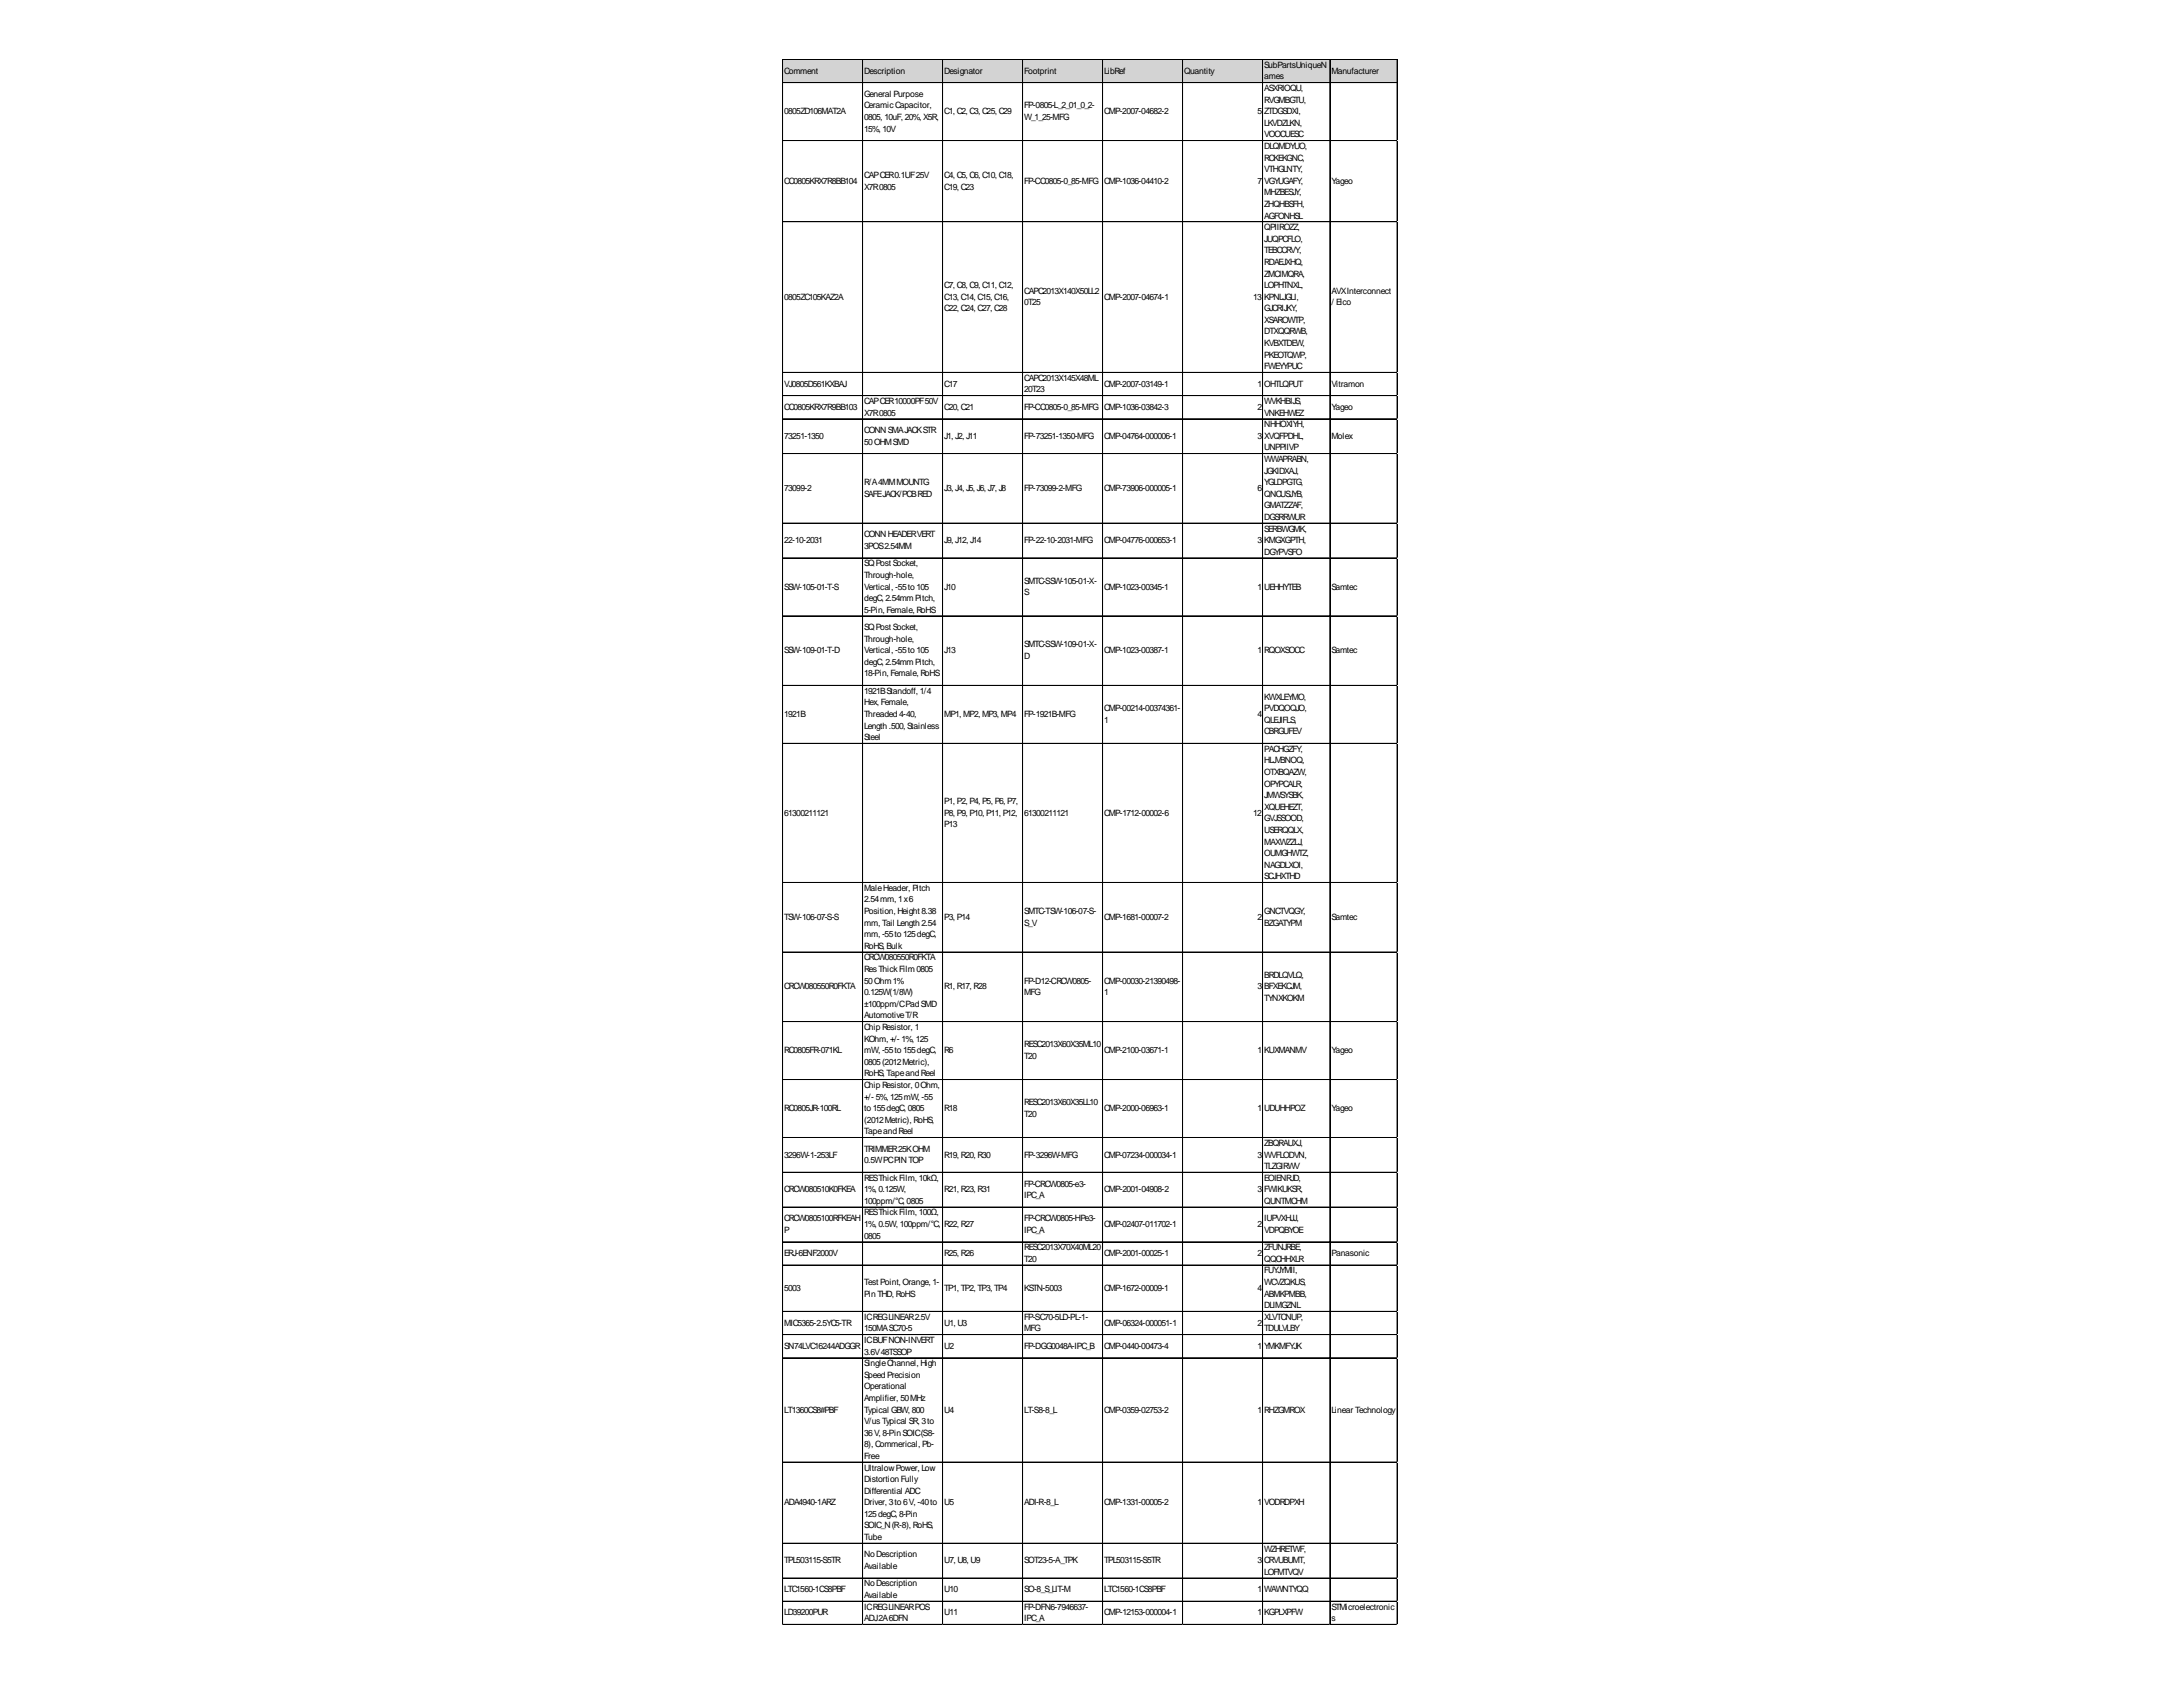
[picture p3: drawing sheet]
<svg xmlns="http://www.w3.org/2000/svg" width="279mm" height="216mm" viewBox="0 0 279 216" stroke-linecap="round" stroke-linejoin="round" font-family="sans-serif">
<defs><g id="words">
<g font-size="1.1">
<text x="100.4" y="9.4">Comment</text>
<text x="110.6" y="9.4">Description</text>
<text x="120.9" y="9.4">Designator</text>
<text x="131.1" y="9.4">Footprint</text>
<text x="141.3" y="9.4">LibRef</text>
<text x="151.6" y="9.4">Quantity</text>
<text x="161.8" y="8.7">SubPartsUniqueN</text>
<text x="161.8" y="10.2">ames</text>
<text x="161.8" y="11.7">ASXRIOQU,</text>
<text x="170.4" y="9.4">Manufacturer</text>
<text x="100.4" y="14.6">0805ZD106MAT2A</text>
<text x="110.6" y="12.4">General Purpose</text>
<text x="110.6" y="13.9">CeramicCapacitor,</text>
<text x="110.6" y="15.4">0805, 10uF, 20%, X5R,</text>
<text x="110.6" y="16.8">15%, 10V</text>
<text x="120.9" y="14.6">C1, C2, C3, C25, C29</text>
<text x="131.1" y="13.9">FP-0805-L_2_01_0_2-</text>
<text x="131.1" y="15.4">W_1_25-MFG</text>
<text x="141.3" y="14.6">CMP-2007-04682-2</text>
<text x="160.9" y="14.6">5</text>
<text x="161.8" y="13.1">RVGMBGTU,</text>
<text x="161.8" y="14.6">ZTDGSDXI,</text>
<text x="161.8" y="16.1">LKVDZLKN,</text>
<text x="161.8" y="17.6">VOOCUESC</text>
<text x="100.4" y="23.5">CC0805KRX7R8BB104</text>
<text x="110.6" y="22.8">CAPCER0.1UF25V</text>
<text x="120.9" y="22.8">C4, C5, C6, C10, C18,</text>
<text x="131.1" y="23.5">FP-CC0805-0_85-MFG</text>
<text x="141.3" y="23.5">CMP-1036-04410-2</text>
<text x="160.9" y="23.5">7</text>
<text x="161.8" y="19.1">DLQMDYUO,</text>
<text x="161.8" y="20.6">RCKEKGNC,</text>
<text x="161.8" y="22">VTHGLNTY,</text>
<text x="161.8" y="23.5">VGYUGAFY,</text>
<text x="170.4" y="23.5">Yageo</text>
<text x="110.6" y="24.3">X7R0805</text>
<text x="120.9" y="24.3">C19, C23</text>
<text x="161.8" y="25">MHZBESJY,</text>
<text x="161.8" y="26.5">ZHQHBSFH,</text>
<text x="161.8" y="28">AGFONHSL</text>
<text x="161.8" y="29.5">QPIIROZZ,</text>
<text x="161.8" y="30.9">JUQPCFLO,</text>
<text x="161.8" y="32.4">TEBCCRVY,</text>
<text x="161.8" y="33.9">RDAEJXHQ,</text>
<text x="161.8" y="35.4">ZMCIMQRA,</text>
<text x="100.4" y="38.4">0805ZC105KAZ2A</text>
<text x="120.9" y="36.9">C7, C8, C9, C11, C12,</text>
<text x="120.9" y="38.4">C13, C14, C15, C16,</text>
<text x="120.9" y="39.8">C22, C24, C27, C28</text>
<text x="131.1" y="37.6">CAPC2013X140X50LL2</text>
<text x="131.1" y="39.1">0T25</text>
<text x="141.3" y="38.4">CMP-2007-04674-1</text>
<text x="160.4" y="38.4">13</text>
<text x="161.8" y="36.9">LOPHTNXL,</text>
<text x="161.8" y="38.4">KPNLJGLI,</text>
<text x="161.8" y="39.8">GJCRIJKY,</text>
<text x="161.8" y="41.3">XSAROWTP,</text>
<text x="170.4" y="37.6">AVXInterconnect</text>
<text x="170.4" y="39.1">/ Elco</text>
<text x="161.8" y="42.8">DTXQQRWB,</text>
<text x="161.8" y="44.3">KVBXTDEW,</text>
<text x="161.8" y="45.8">PKEOTQWP,</text>
<text x="161.8" y="47.3">FWEYYPUC</text>
<text x="100.4" y="49.5">VJ0805D561KXBAJ</text>
<text x="100.4" y="52.4">CC0805KRX7R9BB103</text>
<text x="110.6" y="51.7">CAPCER10000PF50V</text>
<text x="110.6" y="53.2">X7R0805</text>
<text x="120.9" y="49.5">C17</text>
<text x="120.9" y="52.4">C20, C21</text>
<text x="131.1" y="48.7">CAPC2013X145X48ML</text>
<text x="131.1" y="50.2">20T23</text>
<text x="131.1" y="52.4">FP-CC0805-0_85-MFG</text>
<text x="141.3" y="49.5">CMP-2007-03149-1</text>
<text x="141.3" y="52.4">CMP-1036-03842-3</text>
<text x="160.9" y="49.5">1</text>
<text x="160.9" y="52.4">2</text>
<text x="161.8" y="49.5">OHTLQPUT</text>
<text x="161.8" y="51.7">WVKHBIJS,</text>
<text x="161.8" y="53.2">VNKEHWEZ</text>
<text x="170.4" y="49.5">Vitramon</text>
<text x="170.4" y="52.4">Yageo</text>
<text x="100.4" y="56.2">73251-1350</text>
<text x="110.6" y="55.4">CONNSMAJACKSTR</text>
<text x="110.6" y="56.9">50OHMSMD</text>
<text x="120.9" y="56.2">J1, J2, J11</text>
<text x="131.1" y="56.2">FP-73251-1350-MFG</text>
<text x="141.3" y="56.2">CMP-04764-000006-1</text>
<text x="160.9" y="56.2">3</text>
<text x="161.8" y="54.7">NHHOXIYH,</text>
<text x="161.8" y="56.2">XVQFPDHL,</text>
<text x="161.8" y="57.6">UNPPIIVP</text>
<text x="161.8" y="59.1">WWAPRABN,</text>
<text x="170.4" y="56.2">Molex</text>
<text x="100.4" y="62.8">73099-2</text>
<text x="110.6" y="62.1">R/A4MMMOUNTG</text>
<text x="110.6" y="63.6">SAFEJACK/PCBRED</text>
<text x="120.9" y="62.8">J3, J4, J5, J6, J7, J8</text>
<text x="131.1" y="62.8">FP-73099-2-MFG</text>
<text x="141.3" y="62.8">CMP-73906-000005-1</text>
<text x="160.9" y="62.8">6</text>
<text x="161.8" y="60.6">JGKIDXAJ,</text>
<text x="161.8" y="62.1">YGLDPGTG,</text>
<text x="161.8" y="63.6">QNCUSJYB,</text>
<text x="161.8" y="65.1">GMATZZAF,</text>
<text x="100.4" y="69.5">22-10-2031</text>
<text x="110.6" y="68.8">CONNHEADERVERT</text>
<text x="110.6" y="70.3">3POS2.54MM</text>
<text x="120.9" y="69.5">J9, J12, J14</text>
<text x="131.1" y="69.5">FP-22-10-2031-MFG</text>
<text x="141.3" y="69.5">CMP-04776-000653-1</text>
<text x="160.9" y="69.5">3</text>
<text x="161.8" y="66.5">DGSRRWUR</text>
<text x="161.8" y="68">SERBWGMK,</text>
<text x="161.8" y="69.5">KMGXGPTH,</text>
<text x="161.8" y="71">DGYPVSFO</text>
<text x="100.4" y="75.4">SSW-105-01-T-S</text>
<text x="110.6" y="72.5">SQPost Socket,</text>
<text x="110.6" y="74">Through-hole,</text>
<text x="110.6" y="75.4">Vertical, -55to 105</text>
<text x="110.6" y="76.9">degC, 2.54mmPitch,</text>
<text x="120.9" y="75.4">J10</text>
<text x="131.1" y="74.7">SMTC-SSW-105-01-X-</text>
<text x="131.1" y="76.2">S</text>
<text x="141.3" y="75.4">CMP-1023-00345-1</text>
<text x="160.9" y="75.4">1</text>
<text x="161.8" y="75.4">UEHHYTEB</text>
<text x="170.4" y="75.4">Samtec</text>
<text x="100.4" y="83.6">SSW-109-01-T-D</text>
<text x="110.6" y="78.4">5-Pin, Female, RoHS</text>
<text x="110.6" y="80.6">SQPost Socket,</text>
<text x="110.6" y="82.1">Through-hole,</text>
<text x="110.6" y="83.6">Vertical, -55to 105</text>
<text x="120.9" y="83.6">J13</text>
<text x="131.1" y="82.9">SMTC-SSW-109-01-X-</text>
<text x="141.3" y="83.6">CMP-1023-00387-1</text>
<text x="160.9" y="83.6">1</text>
<text x="161.8" y="83.6">RQOXSOCC</text>
<text x="170.4" y="83.6">Samtec</text>
<text x="110.6" y="85.1">degC, 2.54mmPitch,</text>
<text x="110.6" y="86.6">18-Pin, Female, RoHS</text>
<text x="110.6" y="88.8">1921BStandoff, 1/4</text>
<text x="131.1" y="84.3">D</text>
<text x="161.8" y="89.5">KWXLEYMO,</text>
<text x="100.4" y="91.8">1921B</text>
<text x="110.6" y="90.3">Hex, Female,</text>
<text x="110.6" y="91.8">Threaded 4-40,</text>
<text x="110.6" y="93.2">Length .500, Stainless</text>
<text x="110.6" y="94.7">Steel</text>
<text x="120.9" y="91.8">MP1, MP2, MP3, MP4</text>
<text x="131.1" y="91.8">FP-1921B-MFG</text>
<text x="141.3" y="91">CMP-00214-00374361-</text>
<text x="141.3" y="92.5">1</text>
<text x="160.9" y="91.8">4</text>
<text x="161.8" y="91">PVDQOQJO,</text>
<text x="161.8" y="92.5">QLEJIFLS,</text>
<text x="161.8" y="94">CBRGUFEV</text>
<text x="161.8" y="96.2">PACHGZFY,</text>
<text x="161.8" y="97.7">HLJVBNOQ,</text>
<text x="161.8" y="99.2">OTXBQAZW,</text>
<text x="161.8" y="100.7">OPYPCALR,</text>
<text x="100.4" y="104.4">61300211121</text>
<text x="120.9" y="102.9">P1, P2, P4, P5, P6, P7,</text>
<text x="120.9" y="104.4">P8, P9, P10, P11, P12,</text>
<text x="120.9" y="105.9">P13</text>
<text x="131.1" y="104.4">61300211121</text>
<text x="141.3" y="104.4">CMP-1712-00002-6</text>
<text x="160.4" y="104.4">12</text>
<text x="161.8" y="102.1">JMWSYSBK,</text>
<text x="161.8" y="103.6">XQUEHEZT,</text>
<text x="161.8" y="105.1">GVJSSOOD,</text>
<text x="161.8" y="106.6">USERQQLX,</text>
<text x="161.8" y="108.1">MAXWZZLJ,</text>
<text x="161.8" y="109.6">OUMGHWTZ,</text>
<text x="161.8" y="111.1">NAGDLXOI,</text>
<text x="161.8" y="112.5">SCJHXTHD</text>
<text x="100.4" y="117.7">TSW-106-07-S-S</text>
<text x="110.6" y="114">MaleHeader, Pitch</text>
<text x="110.6" y="115.5">2.54mm, 1x6</text>
<text x="110.6" y="117">Position, Height 8.38</text>
<text x="110.6" y="118.5">mm, Tail Length 2.54</text>
<text x="110.6" y="120">mm, -55to 125degC,</text>
<text x="120.9" y="117.7">P3, P14</text>
<text x="131.1" y="117">SMTC-TSW-106-07-S-</text>
<text x="131.1" y="118.5">S_V</text>
<text x="141.3" y="117.7">CMP-1681-00007-2</text>
<text x="160.9" y="117.7">2</text>
<text x="161.8" y="117">GNCTVQGY,</text>
<text x="161.8" y="118.5">BZGATYPM</text>
<text x="170.4" y="117.7">Samtec</text>
<text x="110.6" y="121.4">RoHS, Bulk</text>
<text x="110.6" y="122.9">CRCW080550R0FKTA</text>
<text x="110.6" y="124.4">ResThickFilm0805</text>
<text x="110.6" y="125.9">50Ohm1%</text>
<text x="131.1" y="125.9">FP-D12-CRCW0805-</text>
<text x="141.3" y="125.9">CMP-00030-21390498-</text>
<text x="161.8" y="125.1">BRDLQVLQ,</text>
<text x="100.4" y="126.6">CRCW080550R0FKTA</text>
<text x="110.6" y="127.4">0.125W(1/8W)</text>
<text x="110.6" y="128.9">±100ppm/CPad SMD</text>
<text x="110.6" y="130.3">AutomotiveT/R</text>
<text x="110.6" y="131.8">Chip Resistor, 1</text>
<text x="120.9" y="126.6">R1, R17, R28</text>
<text x="131.1" y="127.4">MFG</text>
<text x="141.3" y="127.4">1</text>
<text x="160.9" y="126.6">3</text>
<text x="161.8" y="126.6">BFXEKCJM,</text>
<text x="161.8" y="128.1">TYNXKOKM</text>
<text x="100.4" y="134.8">RC0805FR-071KL</text>
<text x="110.6" y="133.3">KOhm, +/- 1%, 125</text>
<text x="110.6" y="134.8">mW, -55to 155degC,</text>
<text x="110.6" y="136.3">0805(2012Metric),</text>
<text x="110.6" y="137.8">RoHS, Tapeand Reel</text>
<text x="120.9" y="134.8">R6</text>
<text x="131.1" y="134">RESC2013X60X35ML10</text>
<text x="131.1" y="135.5">T20</text>
<text x="141.3" y="134.8">CMP-2100-03671-1</text>
<text x="160.9" y="134.8">1</text>
<text x="161.8" y="134.8">KUXMANMV</text>
<text x="170.4" y="134.8">Yageo</text>
<text x="100.4" y="142.2">RC0805JR-100RL</text>
<text x="110.6" y="139.2">Chip Resistor, 0Ohm,</text>
<text x="110.6" y="140.7">+/- 5%, 125mW, -55</text>
<text x="110.6" y="142.2">to 155degC, 0805</text>
<text x="110.6" y="143.7">(2012Metric), RoHS,</text>
<text x="120.9" y="142.2">R18</text>
<text x="131.1" y="141.5">RESC2013X60X35LL10</text>
<text x="131.1" y="142.9">T20</text>
<text x="141.3" y="142.2">CMP-2000-06963-1</text>
<text x="160.9" y="142.2">1</text>
<text x="161.8" y="142.2">UDUHHPOZ</text>
<text x="170.4" y="142.2">Yageo</text>
<text x="100.4" y="148.1">3296W-1-253LF</text>
<text x="110.6" y="145.2">Tapeand Reel</text>
<text x="110.6" y="147.4">TRIMMER25KOHM</text>
<text x="110.6" y="148.9">0.5WPCPINTOP</text>
<text x="120.9" y="148.1">R19, R20, R30</text>
<text x="131.1" y="148.1">FP-3296W-MFG</text>
<text x="141.3" y="148.1">CMP-07234-000034-1</text>
<text x="160.9" y="148.1">3</text>
<text x="161.8" y="146.7">ZBQRAUXJ,</text>
<text x="161.8" y="148.1">WVFLODVN,</text>
<text x="161.8" y="149.6">TLZGIRWV</text>
<text x="100.4" y="152.6">CRCW080510K0FKEA</text>
<text x="110.6" y="151.1">RESThickFilm, 10kΩ,</text>
<text x="110.6" y="152.6">1%, 0.125W,</text>
<text x="110.6" y="154.1">100ppm/°C, 0805</text>
<text x="110.6" y="155.6">RESThickFilm, 100Ω,</text>
<text x="120.9" y="152.6">R21, R23, R31</text>
<text x="131.1" y="151.8">FP-CRCW0805-e3-</text>
<text x="131.1" y="153.3">IPC_A</text>
<text x="141.3" y="152.6">CMP-2001-04908-2</text>
<text x="160.9" y="152.6">3</text>
<text x="161.8" y="151.1">EOIENRJD,</text>
<text x="161.8" y="152.6">FWIKUKSR,</text>
<text x="161.8" y="154.1">QUNTMCHM</text>
<text x="100.4" y="156.3">CRCW0805100RFKEAH</text>
<text x="100.4" y="157.8">P</text>
<text x="100.4" y="160.7">ERJ-6ENF2000V</text>
<text x="110.6" y="157">1%, 0.5W, 100ppm/°C,</text>
<text x="110.6" y="158.5">0805</text>
<text x="120.9" y="157">R22, R27</text>
<text x="120.9" y="160.7">R25, R26</text>
<text x="131.1" y="156.3">FP-CRCW0805-HPe3-</text>
<text x="131.1" y="157.8">IPC_A</text>
<text x="131.1" y="160">RESC2013X70X40ML20</text>
<text x="131.1" y="161.5">T20</text>
<text x="141.3" y="157">CMP-02407-011702-1</text>
<text x="141.3" y="160.7">CMP-2001-00025-1</text>
<text x="160.9" y="157">2</text>
<text x="160.9" y="160.7">2</text>
<text x="161.8" y="156.3">IUPVXHJJ,</text>
<text x="161.8" y="157.8">VDPQBYOE</text>
<text x="161.8" y="160">ZFUNJRBE,</text>
<text x="161.8" y="161.5">QQCHHXLR</text>
<text x="170.4" y="160.7">Panasonic</text>
<text x="100.4" y="165.2">5003</text>
<text x="110.6" y="164.5">Test Point, Orange, 1-</text>
<text x="110.6" y="165.9">Pin THD, RoHS</text>
<text x="120.9" y="165.2">TP1, TP2, TP3, TP4</text>
<text x="131.1" y="165.2">KSTN-5003</text>
<text x="141.3" y="165.2">CMP-1672-00009-1</text>
<text x="160.9" y="165.2">4</text>
<text x="161.8" y="163">FUYJYMII,</text>
<text x="161.8" y="164.5">WCVZQKUS,</text>
<text x="161.8" y="165.9">ABMKPMBB,</text>
<text x="161.8" y="167.4">DLIMGZNL</text>
<text x="100.4" y="169.7">MIC5365-2.5YC5-TR</text>
<text x="100.4" y="172.6">SN74LVC16244ADGGR</text>
<text x="110.6" y="168.9">ICREGLINEAR2.5V</text>
<text x="110.6" y="170.4">150MASC70-5</text>
<text x="110.6" y="171.9">ICBUFNON-INVERT</text>
<text x="110.6" y="173.4">3.6V48TSSOP</text>
<text x="120.9" y="169.7">U1, U3</text>
<text x="120.9" y="172.6">U2</text>
<text x="131.1" y="168.9">FP-SC70-5LD-PL-1-</text>
<text x="131.1" y="170.4">MFG</text>
<text x="131.1" y="172.6">FP-DGG0048A-IPC_B</text>
<text x="141.3" y="169.7">CMP-06324-000051-1</text>
<text x="141.3" y="172.6">CMP-0440-00473-4</text>
<text x="160.9" y="169.7">2</text>
<text x="160.9" y="172.6">1</text>
<text x="161.8" y="168.9">XLVTCNUP,</text>
<text x="161.8" y="170.4">TDULVLBY</text>
<text x="161.8" y="172.6">YMKMFYJK</text>
<text x="110.6" y="174.8">SingleChannel, High</text>
<text x="110.6" y="176.3">Speed Precision</text>
<text x="110.6" y="177.8">Operational</text>
<text x="110.6" y="179.3">Amplifier, 50MHz</text>
<text x="100.4" y="180.8">LT1360CS8#PBF</text>
<text x="110.6" y="180.8">Typical GBW, 800</text>
<text x="110.6" y="182.3">V/usTypical SR, 3to</text>
<text x="110.6" y="183.7">36V, 8-Pin SOIC(S8-</text>
<text x="110.6" y="185.2">8), Commerical, Pb-</text>
<text x="120.9" y="180.8">U4</text>
<text x="131.1" y="180.8">LT-S8-8_L</text>
<text x="141.3" y="180.8">CMP-0359-02753-2</text>
<text x="160.9" y="180.8">1</text>
<text x="161.8" y="180.8">RHZGMROX</text>
<text x="170.4" y="180.8">Linear Technology</text>
<text x="110.6" y="186.7">Free</text>
<text x="110.6" y="188.2">UltralowPower, Low</text>
<text x="110.6" y="189.7">Distortion Fully</text>
<text x="110.6" y="191.2">Differential ADC</text>
<text x="100.4" y="192.6">ADA4940-1ARZ</text>
<text x="110.6" y="192.6">Driver, 3to 6V, -40to</text>
<text x="110.6" y="194.1">125degC, 8-Pin</text>
<text x="110.6" y="195.6">SOIC_N(R-8), RoHS,</text>
<text x="110.6" y="197.1">Tube</text>
<text x="120.9" y="192.6">U5</text>
<text x="131.1" y="192.6">ADI-R-8_L</text>
<text x="141.3" y="192.6">CMP-1331-00005-2</text>
<text x="160.9" y="192.6">1</text>
<text x="161.8" y="192.6">VODRDPXH</text>
<text x="100.4" y="200.1">TPL503115-S5TR</text>
<text x="100.4" y="203.8">LTC1560-1CS8PBF</text>
<text x="110.6" y="199.3">No Description</text>
<text x="110.6" y="200.8">Available</text>
<text x="110.6" y="203">No Description</text>
<text x="120.9" y="200.1">U7, U8, U9</text>
<text x="120.9" y="203.8">U10</text>
<text x="131.1" y="200.1">SOT23-5-A_TPK</text>
<text x="131.1" y="203.8">SO-8_S_LIT-M</text>
<text x="141.3" y="200.1">TPL503115-S5TR</text>
<text x="141.3" y="203.8">LTC1560-1CS8PBF</text>
<text x="160.9" y="200.1">3</text>
<text x="160.9" y="203.8">1</text>
<text x="161.8" y="198.6">WZHRETWF,</text>
<text x="161.8" y="200.1">CRVUBUMT,</text>
<text x="161.8" y="201.5">LOFMTVQV</text>
<text x="161.8" y="203.8">WAWNTYQQ</text>
<text x="100.4" y="206.7">LD39200PUR</text>
<text x="110.6" y="204.5">Available</text>
<text x="110.6" y="206">ICREGLINEARPOS</text>
<text x="110.6" y="207.5">ADJ2A6DFN</text>
<text x="120.9" y="206.7">U11</text>
<text x="131.1" y="206">FP-DFN6-7946637-</text>
<text x="131.1" y="207.5">IPC_A</text>
<text x="141.3" y="206.7">CMP-12153-000004-1</text>
<text x="160.9" y="206.7">1</text>
<text x="161.8" y="206.7">KGPLXPFW</text>
<text x="170.4" y="206">STMicroelectronic</text>
<text x="170.4" y="207.5">s</text>
</g>
</g></defs>
<path d="M100.2 7.6h78.7v3h-78.7z" fill="#d3d3d3"/>
<g fill="none" stroke="#000" stroke-width=".13">
<path d="M100.2 7.6v200.4M100.2 7.6h78.7M100.2 10.6h78.7M100.2 18h78.7M110.4 7.7v200.3M120.6 7.7v200.3M120.7 7.7v200.3M130.9 7.7v200.3M141.1 7.7v200.3M141.2 7.7v200.3M151.4 7.7v200.3M161.6 7.7v200.3"/>
<path d="M170.2 7.7v200.3M178.8 7.7v200.3M100.2 28.4h78.7M100.2 47.7h78.7M100.2 50.6h78.7M100.2 50.7h78.7M100.2 53.6h78.7M100.2 58h78.7M100.2 58.1h78.7M100.2 66.9h78.7M100.2 67h78.7M100.2 71.4h78.7"/>
<path d="M100.2 78.8h78.7M100.2 78.9h78.7M100.2 87.7h78.7M100.2 87.8h78.7M100.2 95.1h78.7M100.2 95.2h78.7M100.2 112.9h78.7M100.2 113h78.7M100.2 121.8h78.7M100.2 121.9h78.7M100.2 130.7h78.7M100.2 130.8h78.7"/>
<path d="M100.2 138.2h78.7M100.2 145.6h78.7M100.2 150h78.7M100.2 150.1h78.7M100.2 154.5h78.7M100.2 158.9h78.7M100.2 159h78.7M100.2 161.9h78.7M100.2 167.8h78.7M100.2 167.9h78.7M100.2 170.8h78.7M100.2 173.8h78.7"/>
<path d="M100.2 187.1h78.7M100.2 187.2h78.7M100.2 197.5h78.7M100.2 202h78.7M100.2 204.9h78.7M100.2 205h78.7M100.2 207.9h78.7"/>
</g>
<path d="M178.9 18h.1" fill="none" stroke="#e0e0e0" stroke-width=".13"/>
<path d="M178.9 18v.1z" fill="#e0e0e0"/>
<path d="M178.9 28.4h.1" fill="none" stroke="#e0e0e0" stroke-width=".13"/>
<path d="M178.9 47.7h.1" fill="none" stroke="#e0e0e0" stroke-width=".13"/>
<path d="M178.9 50.6h.1" fill="none" stroke="#e0e0e0" stroke-width=".13"/>
<path d="M178.9 50.6v.1z" fill="#e0e0e0"/>
<path d="M178.9 53.6h.1" fill="none" stroke="#e0e0e0" stroke-width=".13"/>
<path d="M178.9 53.6v.1z" fill="#e0e0e0"/>
<path d="M178.9 58h.1" fill="none" stroke="#e0e0e0" stroke-width=".13"/>
<path d="M178.9 58v.1z" fill="#e0e0e0"/>
<path d="M178.9 66.9h.1" fill="none" stroke="#e0e0e0" stroke-width=".13"/>
<path d="M178.9 66.9v.1z" fill="#e0e0e0"/>
<path d="M178.9 71.4h.1" fill="none" stroke="#e0e0e0" stroke-width=".13"/>
<path d="M178.9 71.4v.1z" fill="#e0e0e0"/>
<path d="M178.9 78.8h.1" fill="none" stroke="#e0e0e0" stroke-width=".13"/>
<path d="M178.9 78.8v.1z" fill="#e0e0e0"/>
<path d="M178.9 87.7h.1" fill="none" stroke="#e0e0e0" stroke-width=".13"/>
<path d="M178.9 87.7v.1z" fill="#e0e0e0"/>
<path d="M178.9 95.1h.1" fill="none" stroke="#e0e0e0" stroke-width=".13"/>
<path d="M178.9 95.1v.1z" fill="#e0e0e0"/>
<path d="M178.9 112.9h.1" fill="none" stroke="#e0e0e0" stroke-width=".13"/>
<path d="M178.9 112.9v.1z" fill="#e0e0e0"/>
<path d="M178.9 121.8h.1" fill="none" stroke="#e0e0e0" stroke-width=".13"/>
<path d="M178.9 121.8v.1z" fill="#e0e0e0"/>
<path d="M178.9 130.7h.1" fill="none" stroke="#e0e0e0" stroke-width=".13"/>
<path d="M178.9 130.7v.1z" fill="#e0e0e0"/>
<path d="M178.9 138.2h.1" fill="none" stroke="#e0e0e0" stroke-width=".13"/>
<path d="M178.9 145.6h.1" fill="none" stroke="#e0e0e0" stroke-width=".13"/>
<path d="M178.9 150h.1" fill="none" stroke="#e0e0e0" stroke-width=".13"/>
<path d="M178.9 150v.1z" fill="#e0e0e0"/>
<path d="M178.9 154.5h.1" fill="none" stroke="#e0e0e0" stroke-width=".13"/>
<path d="M178.9 154.5v.1z" fill="#e0e0e0"/>
<path d="M178.9 158.9h.1" fill="none" stroke="#e0e0e0" stroke-width=".13"/>
<path d="M178.9 158.9v.1z" fill="#e0e0e0"/>
<path d="M178.9 161.9h.1" fill="none" stroke="#e0e0e0" stroke-width=".13"/>
<path d="M178.9 161.9v.1z" fill="#e0e0e0"/>
<path d="M178.9 167.8h.1" fill="none" stroke="#e0e0e0" stroke-width=".13"/>
<path d="M178.9 167.8v.1z" fill="#e0e0e0"/>
<path d="M178.9 170.8h.1" fill="none" stroke="#e0e0e0" stroke-width=".13"/>
<path d="M178.9 170.8v.1z" fill="#e0e0e0"/>
<path d="M178.9 173.8h.1" fill="none" stroke="#e0e0e0" stroke-width=".13"/>
<path d="M178.9 187.1h.1" fill="none" stroke="#e0e0e0" stroke-width=".13"/>
<path d="M178.9 187.1v.1z" fill="#e0e0e0"/>
<path d="M178.9 197.5h.1" fill="none" stroke="#e0e0e0" stroke-width=".13"/>
<path d="M178.9 197.5v.1z" fill="#e0e0e0"/>
<path d="M178.9 202h.1" fill="none" stroke="#e0e0e0" stroke-width=".13"/>
<path d="M178.9 204.9h.1" fill="none" stroke="#e0e0e0" stroke-width=".13"/>
<path d="M178.9 204.9v.1z" fill="#e0e0e0"/>
<path d="M178.9 207.9h.1" fill="none" stroke="#e0e0e0" stroke-width=".13"/>
<path d="M178.9 207.9v.1z" fill="#e0e0e0"/>
<use href="#words"/>
</svg>
